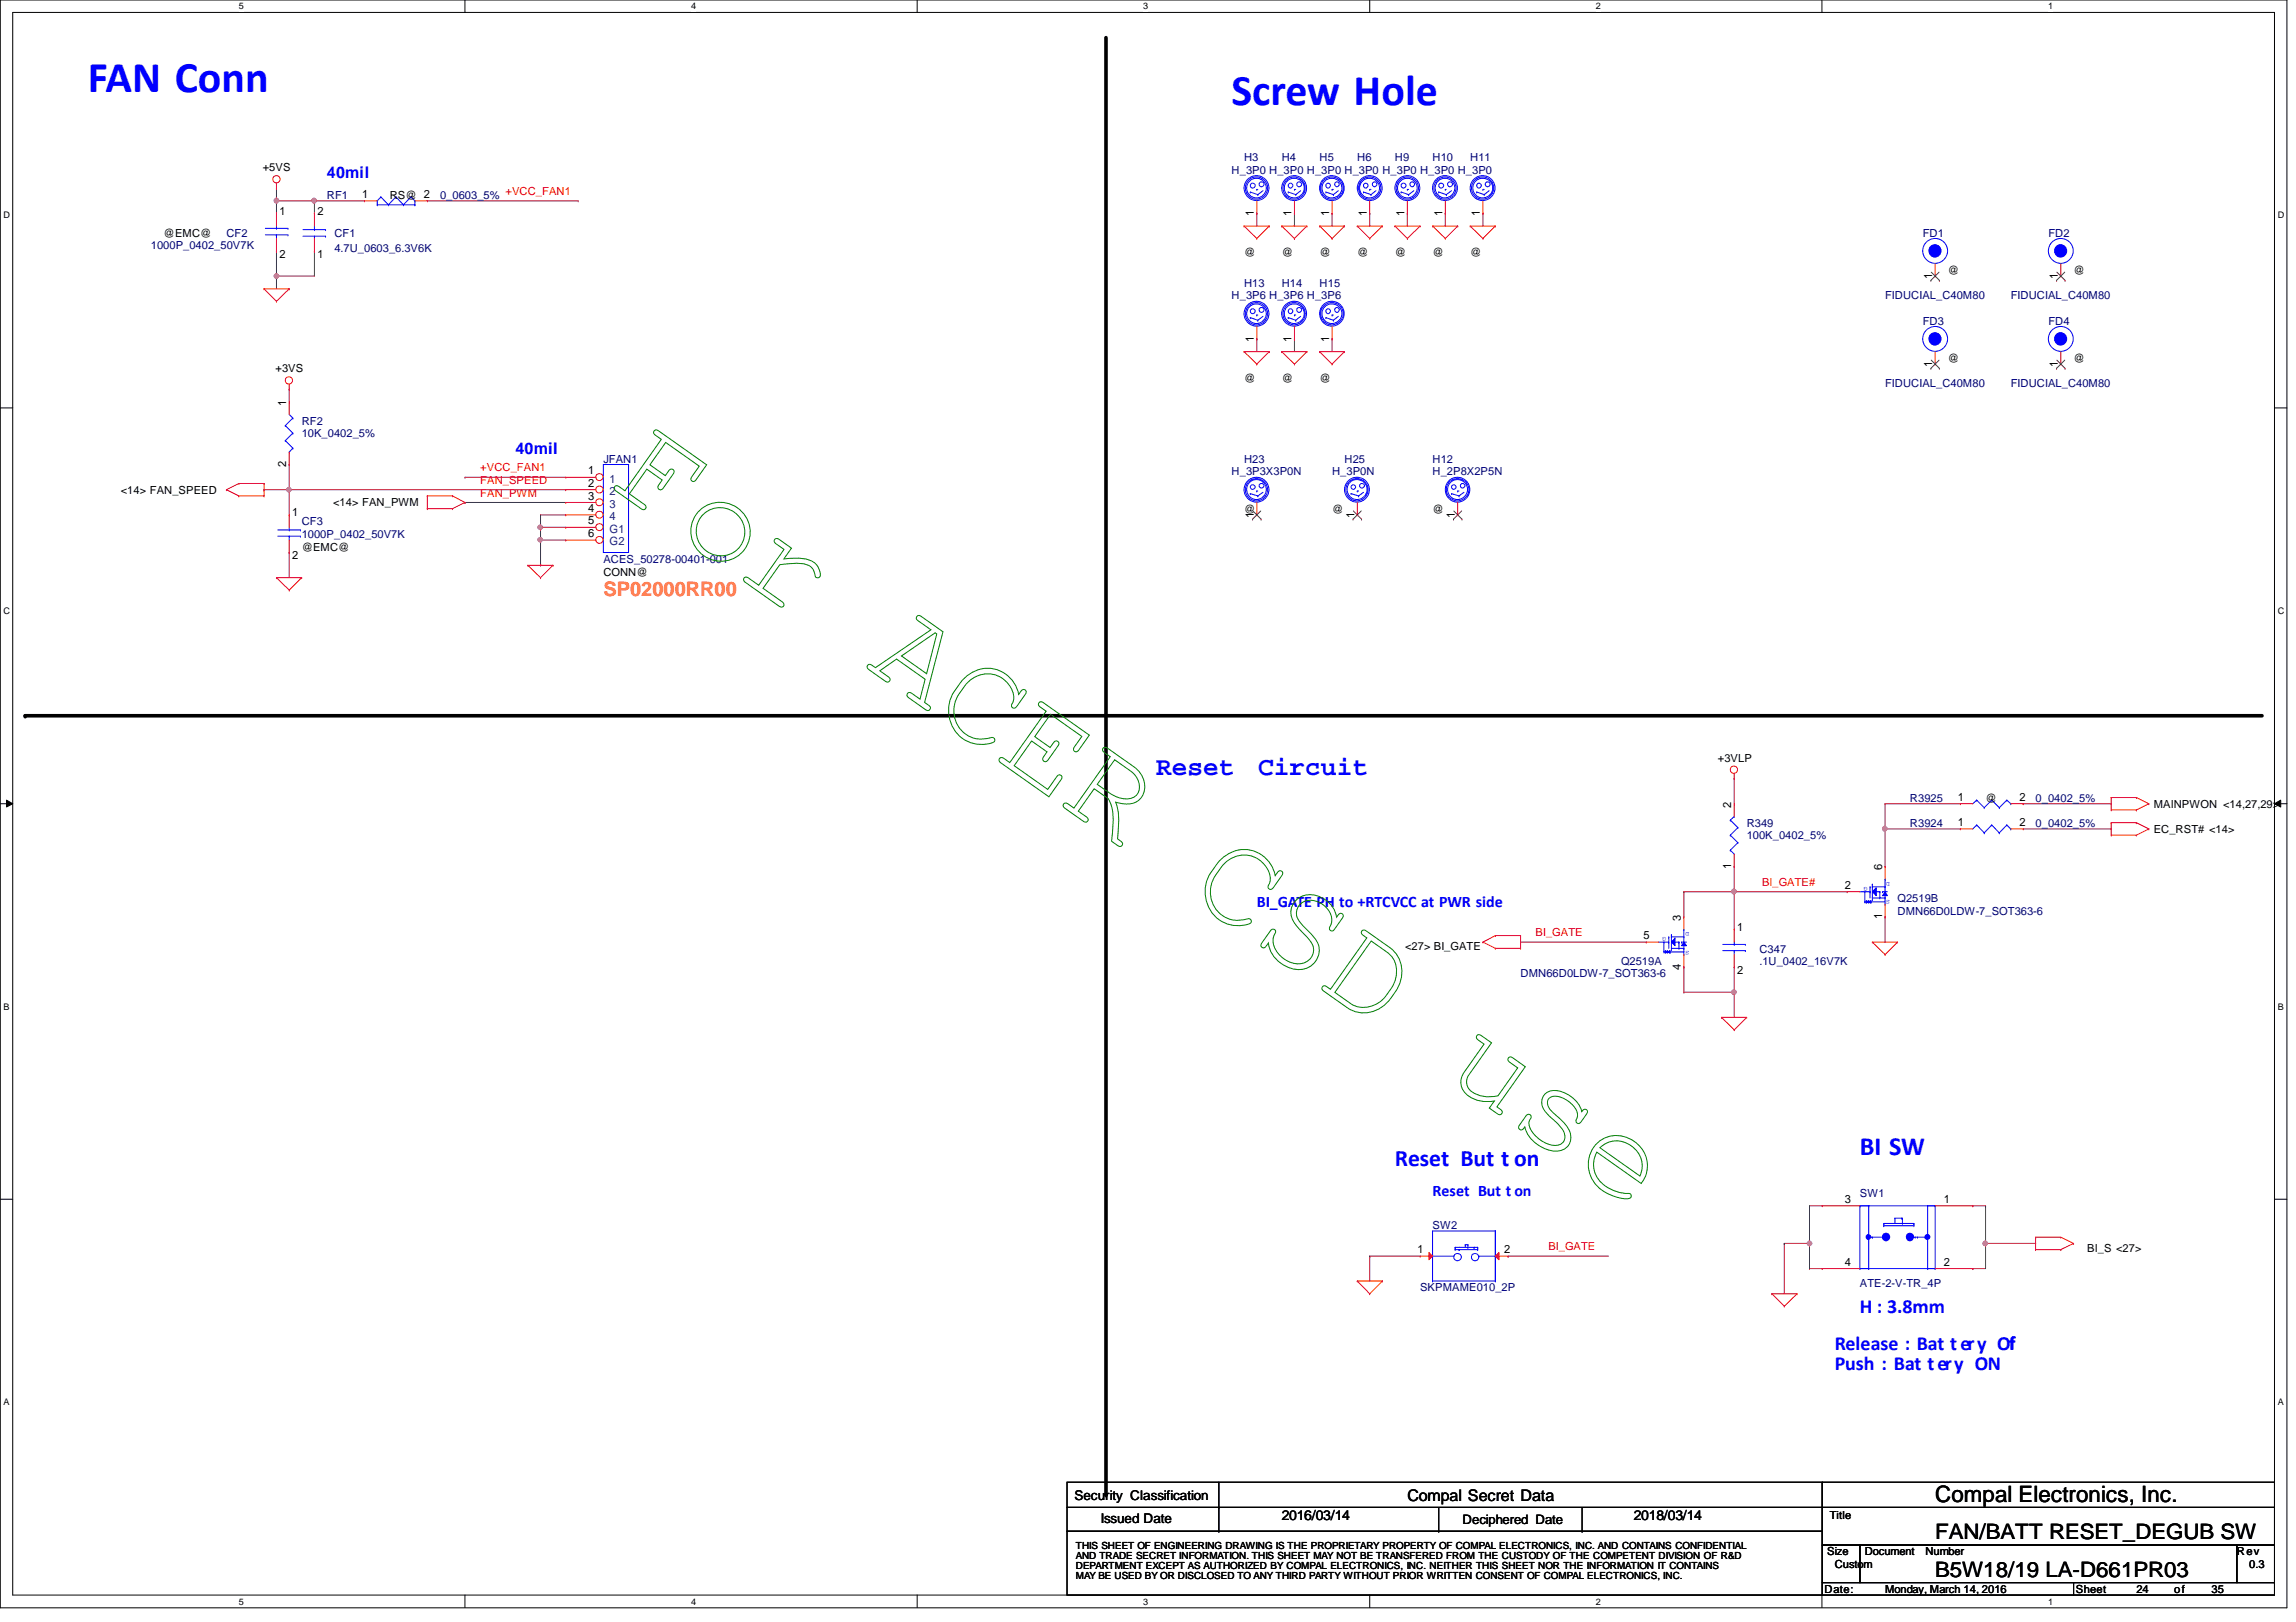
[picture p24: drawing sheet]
<svg xmlns="http://www.w3.org/2000/svg" width="297mm" height="210mm" viewBox="0 0 297 210" stroke-linecap="round" stroke-linejoin="round" font-family="sans-serif">
<defs><g id="words">
<g font-size="5.7" fill="#00f">
<text x="11.4" y="11.9">FAN Conn</text>
<text x="159.3" y="13.5">Screw Hole</text>
</g>
<g font-size="3.4" fill="#00f">
<text x="149.6" y="100.3">Reset</text>
<text x="162.8" y="100.3">Circuit</text>
<text x="240.6" y="149.5">BI SW</text>
</g>
<text font-size="3" fill="#00f" x="180.5" y="150.8">Reset But t on</text>
<text font-size="2.9" x="250.4" y="194.4">Compal Electronics, Inc.</text>
<g font-size="2.8">
<text x="250.4" y="199.2">FAN/BATT RESET_DEGUB SW</text>
<text x="250.4" y="204">B5W18/19 LA-D661PR03</text>
</g>
<text font-size="2.6" fill="#ff8000" x="78.1" y="77.2">SP02000RR00</text>
<g font-size="2.6" fill="#00f">
<text x="240.6" y="169.9">H : 3.8mm</text>
<text x="237.4" y="174.8">Release : Bat tery Of</text>
<text x="237.4" y="177.3">Push : Bat tery ON</text>
</g>
<g font-size="2.1" fill="#00f">
<text x="42.3" y="23">40mil</text>
<text x="66.7" y="58.8">40mil</text>
<text x="162.6" y="117.4">BI_GATE PH to +RTCVCC at PWR side</text>
<text x="185.3" y="154.8">Reset But t on</text>
</g>
<text font-size="2.1" x="182.1" y="194.2">Compal Secret Data</text>
<g font-size="1.8">
<text x="165.8" y="196.7">2016/03/14</text>
<text x="211.4" y="196.7">2018/03/14</text>
</g>
<g font-size="1.7">
<text x="139" y="194.1">Security Classification</text>
<text x="142.4" y="197.1">Issued Date</text>
<text x="189.2" y="197.2">Deciphered Date</text>
</g>
<g font-size="1.5">
<text x="36.1" y="27.8">1</text>
<text x="41.1" y="27.8">2</text>
<text x="46.9" y="25.6">1</text>
<text x="162.2" y="27.9" transform="rotate(-90 162.2 27.9)">1</text>
<text x="167.1" y="27.9" transform="rotate(-90 167.1 27.9)">1</text>
<text x="172" y="27.9" transform="rotate(-90 172 27.9)">1</text>
<text x="176.8" y="27.9" transform="rotate(-90 176.8 27.9)">1</text>
<text x="181.7" y="27.9" transform="rotate(-90 181.7 27.9)">1</text>
<text x="186.6" y="27.9" transform="rotate(-90 186.6 27.9)">1</text>
<text x="191.5" y="27.9" transform="rotate(-90 191.5 27.9)">1</text>
<text x="36.1" y="33.4">2</text>
<text x="41.1" y="33.4">1</text>
<text x="250" y="36.1" transform="rotate(-90 250 36.1)">1</text>
<text x="266.2" y="36.1" transform="rotate(-90 266.2 36.1)">1</text>
<text x="162.2" y="44.2" transform="rotate(-90 162.2 44.2)">1</text>
<text x="167.1" y="44.2" transform="rotate(-90 167.1 44.2)">1</text>
<text x="172" y="44.2" transform="rotate(-90 172 44.2)">1</text>
<text x="250" y="47.5" transform="rotate(-90 250 47.5)">1</text>
<text x="266.2" y="47.5" transform="rotate(-90 266.2 47.5)">1</text>
<text x="37" y="52.5" transform="rotate(-90 37 52.5)">1</text>
<text x="37" y="60.5" transform="rotate(-90 37 60.5)">2</text>
<text x="76.1" y="61.4">1</text>
<text x="76.1" y="63">2</text>
<text x="76.1" y="64.6">3</text>
<text x="37.8" y="66.8">1</text>
<text x="76.1" y="66.3">4</text>
<text x="76.1" y="67.9">5</text>
<text x="76.1" y="69.5">6</text>
<text x="162.2" y="67" transform="rotate(-90 162.2 67)">1</text>
<text x="175.2" y="67" transform="rotate(-90 175.2 67)">1</text>
<text x="188.2" y="67" transform="rotate(-90 188.2 67)">1</text>
<text x="37.8" y="72.4">2</text>
<text x="224" y="104.5" transform="rotate(-90 224 104.5)">2</text>
<text x="253.3" y="106.9">1</text>
<text x="253.3" y="103.6">1</text>
<text x="261.3" y="106.9">2</text>
<text x="261.3" y="103.6">2</text>
<text x="224" y="112.5" transform="rotate(-90 224 112.5)">1</text>
<text x="243.5" y="112.6" transform="rotate(-90 243.5 112.6)">6</text>
<text x="217.5" y="119.1" transform="rotate(-90 217.5 119.1)">3</text>
<text x="238.7" y="115">2</text>
<text x="243.5" y="119" transform="rotate(-90 243.5 119)">1</text>
<text x="212.6" y="121.5">5</text>
<text x="217.5" y="125.5" transform="rotate(-90 217.5 125.5)">4</text>
<text x="224.7" y="120.4">1</text>
<text x="224.7" y="126">2</text>
<text x="238.7" y="155.7">3</text>
<text x="251.5" y="155.7">1</text>
<text x="183.4" y="162.2">1</text>
<text x="194.6" y="162.2">2</text>
<text x="238.7" y="163.8">4</text>
<text x="251.5" y="163.8">2</text>
</g>
<g font-size="1.5" fill="#004080">
<text x="78.9" y="62.4">1</text>
<text x="78.9" y="64.1">2</text>
<text x="78.9" y="65.7">3</text>
<text x="78.9" y="67.3">4</text>
<text x="78.9" y="68.9">G1</text>
<text x="78.9" y="70.6">G2</text>
</g>
<g font-size="1.4">
<text x="34" y="22.1">+5VS</text>
<text x="50.4" y="25.7">RS@ 2</text>
<text x="21.2" y="30.6">@EMC@</text>
<text x="160.9" y="33.2">@</text>
<text x="165.8" y="33.2">@</text>
<text x="170.7" y="33.2">@</text>
<text x="175.6" y="33.2">@</text>
<text x="180.5" y="33.2">@</text>
<text x="185.3" y="33.2">@</text>
<text x="190.2" y="33.2">@</text>
<text x="252" y="35.5">@</text>
<text x="268.3" y="35.5">@</text>
<text x="252" y="46.9">@</text>
<text x="268.3" y="46.9">@</text>
<text x="35.6" y="48.2">+3VS</text>
<text x="160.9" y="49.4">@</text>
<text x="165.8" y="49.4">@</text>
<text x="170.7" y="49.4">@</text>
<text x="15.6" y="63.9">&lt;14&gt; FAN_SPEED</text>
<text x="43.1" y="65.5">&lt;14&gt; FAN_PWM</text>
<text x="39" y="71.2">@EMC@</text>
<text x="160.9" y="66.4">@</text>
<text x="172.3" y="66.4">@</text>
<text x="185.3" y="66.4">@</text>
<text x="78.1" y="74.5">CONN@</text>
<text x="222.2" y="98.6">+3VLP</text>
<text x="256.9" y="103.8">@</text>
<text x="278.6" y="107.8">EC_RST# &lt;14&gt;</text>
<text x="278.6" y="104.6">MAINPWON &lt;14,27,29&gt;</text>
<text x="181.8" y="122.9">&lt;27&gt; BI_GATE</text>
<text x="270" y="162">BI_S &lt;27&gt;</text>
<text x="236.7" y="196.6">Title</text>
<text x="236.4" y="201.3">Size</text>
<text x="237.4" y="202.9">Custom</text>
<text x="241.3" y="201.3">Document</text>
<text x="249.1" y="201.3">Number</text>
<text x="289.4" y="201.3">Rev</text>
<text x="291" y="202.9">0.3</text>
<text x="236" y="206.2">Date:</text>
<text x="243.9" y="206.2">Monday, March 14, 2016</text>
<text x="268.6" y="206.2">Sheet</text>
<text x="276.4" y="206.2">24</text>
<text x="281.3" y="206.2">of</text>
<text x="286.1" y="206.2">35</text>
</g>
<g font-size="1.4" fill="#000080">
<text x="159.3" y="22.5">H_3P0 H_3P0 H_3P0 H_3P0 H_3P0 H_3P0 H_3P0</text>
<text x="160.9" y="20.8">H3</text>
<text x="165.8" y="20.8">H4</text>
<text x="170.7" y="20.8">H5</text>
<text x="175.6" y="20.8">H6</text>
<text x="180.5" y="20.8">H9</text>
<text x="185.3" y="20.8">H10</text>
<text x="190.2" y="20.8">H11</text>
<text x="42.3" y="25.7">RF1</text>
<text x="56.9" y="25.7">0_0603_5%</text>
<text x="19.5" y="32.2">1000P_0402_50V7K</text>
<text x="29.3" y="30.6">CF2</text>
<text x="43.3" y="30.6">CF1</text>
<text x="43.3" y="32.6">4.7U_0603_6.3V6K</text>
<text x="248.7" y="30.6">FD1</text>
<text x="265" y="30.6">FD2</text>
<text x="159.3" y="38.7">H_3P6 H_3P6 H_3P6</text>
<text x="160.9" y="37.1">H13</text>
<text x="165.8" y="37.1">H14</text>
<text x="170.7" y="37.1">H15</text>
<text x="243.9" y="38.7">FIDUCIAL_C40M80</text>
<text x="248.7" y="42">FD3</text>
<text x="260.1" y="38.7">FIDUCIAL_C40M80</text>
<text x="265" y="42">FD4</text>
<text x="243.9" y="50.1">FIDUCIAL_C40M80</text>
<text x="260.1" y="50.1">FIDUCIAL_C40M80</text>
<text x="39" y="55">RF2</text>
<text x="39" y="56.6">10K_0402_5%</text>
<text x="78.1" y="59.9">JFAN1</text>
<text x="160.9" y="59.9">H23</text>
<text x="173.9" y="59.9">H25</text>
<text x="185.3" y="59.9">H12</text>
<text x="159.3" y="61.5">H_3P3X3P0N</text>
<text x="172.3" y="61.5">H_3P0N</text>
<text x="185.3" y="61.5">H_2P8X2P5N</text>
<text x="39" y="68">CF3</text>
<text x="39" y="69.6">1000P_0402_50V7K</text>
<text x="78.1" y="72.9">ACES_50278-00401-001</text>
<text x="226" y="107">R349</text>
<text x="247.1" y="107">R3924</text>
<text x="247.1" y="103.8">R3925</text>
<text x="263.4" y="107">0_0402_5%</text>
<text x="263.4" y="103.8">0_0402_5%</text>
<text x="226" y="108.6">100K_0402_5%</text>
<text x="245.5" y="116.8">Q2519B</text>
<text x="245.5" y="118.4">DMN66D0LDW-7_SOT363-6</text>
<text x="209.7" y="124.9">Q2519A</text>
<text x="227.6" y="123.3">C347</text>
<text x="227.6" y="124.9">.1U_0402_16V7K</text>
<text x="196.7" y="126.5">DMN66D0LDW-7_SOT363-6</text>
<text x="240.6" y="154.9">SW1</text>
<text x="185.3" y="159">SW2</text>
<text x="183.7" y="167.1">SKPMAME010_2P</text>
<text x="240.6" y="166.5">ATE-2-V-TR_4P</text>
</g>
<g font-size="1.4" fill="#f00">
<text x="65.4" y="25.2">+VCC_FAN1</text>
<text x="62.1" y="64.3">FAN_PWM</text>
<text x="62.1" y="61">+VCC_FAN1</text>
<text x="62.1" y="62.6">FAN_SPEED</text>
<text x="228" y="114.6">BI_GATE#</text>
<text x="198.7" y="121.2">BI_GATE</text>
<text x="200.3" y="161.8">BI_GATE</text>
</g>
<g font-size="1.3">
<text x="139.2" y="201.8">AND TRADE SECRET INFORMATION. THIS SHEET MAY NOT BE TRANSFERED FROM THE CUSTODY OF THE COMPETENT DIVISION OF R&amp;D</text>
<text x="139.2" y="203.1">DEPARTMENT EXCEPT AS AUTHORIZED BY COMPAL ELECTRONICS, INC. NEITHER THIS SHEET NOR THE INFORMATION IT CONTAINS</text>
<text x="139.2" y="200.4">THIS SHEET OF ENGINEERING DRAWING IS THE PROPRIETARY PROPERTY OF COMPAL ELECTRONICS, INC. AND CONTAINS CONFIDENTIAL</text>
<text x="139.2" y="204.4">MAY BE USED BY OR DISCLOSED TO ANY THIRD PARTY WITHOUT PRIOR WRITTEN CONSENT OF COMPAL ELECTRONICS, INC.</text>
</g>
<g font-size="1.2">
<text x="30.9" y="1.2">5</text>
<text x="89.4" y="1.2">4</text>
<text x="147.9" y="1.2">3</text>
<text x="206.5" y="1.2">2</text>
<text x="265" y="1.2">1</text>
<text x=".5" y="28.2">D</text>
<text x="294.7" y="28.2">D</text>
<text x=".5" y="79.4">C</text>
<text x="294.7" y="79.4">C</text>
<text x=".5" y="130.6">B</text>
<text x="294.7" y="130.6">B</text>
<text x=".5" y="181.8">A</text>
<text x="294.7" y="181.8">A</text>
<text x="30.9" y="207.6">5</text>
<text x="89.4" y="207.6">4</text>
<text x="147.9" y="207.6">3</text>
<text x="206.5" y="207.6">2</text>
<text x="265" y="207.6">1</text>
</g>
<g font-size=".8" fill="#00f">
<text x="241.6" y="114.7" transform="rotate(180 241.6 114.7)">G</text>
<text x="244.5" y="114.1" transform="rotate(180 244.5 114.1)">D</text>
<text x="244.5" y="116.5" transform="rotate(180 244.5 116.5)">S</text>
<text x="215.6" y="121.2" transform="rotate(180 215.6 121.2)">G</text>
<text x="218.5" y="123" transform="rotate(180 218.5 123)">S</text>
<text x="218.5" y="120.6" transform="rotate(180 218.5 120.6)">D</text>
</g>
</g></defs>
<path d="M0 0h295.9v208.1h-295.9zM1.6 1.6h292.7v204.8h-292.7z" fill="none" stroke="#000" stroke-width=".13"/>
<g fill="#fff">
<path d="M30.9 .2h.6v1.3h-.6z"/>
<path d="M30.9 206.6h.6v1.3h-.6z"/>
</g>
<path d="M60.2 0v1.6M60.2 206.4v1.6" fill="none" stroke="#000" stroke-width=".13"/>
<g fill="#fff">
<path d="M89.4 .2h.6v1.3h-.6z"/>
<path d="M89.4 206.6h.6v1.3h-.6z"/>
</g>
<path d="M118.7 0v1.6M118.7 206.4v1.6" fill="none" stroke="#000" stroke-width=".13"/>
<g fill="#fff">
<path d="M147.9 .2h.6v1.3h-.6z"/>
<path d="M147.9 206.6h.6v1.3h-.6z"/>
</g>
<path d="M177.2 0v1.6M177.2 206.4v1.6" fill="none" stroke="#000" stroke-width=".13"/>
<g fill="#fff">
<path d="M206.5 .2h.5v1.3h-.5z"/>
<path d="M206.5 206.6h.5v1.3h-.5z"/>
</g>
<path d="M235.7 0v1.6M235.7 206.4v1.6" fill="none" stroke="#000" stroke-width=".13"/>
<g fill="#fff">
<path d="M265 .2h.6v1.3h-.6z"/>
<path d="M265 206.6h.6v1.3h-.6z"/>
<path d="M.5 27.2h.8v1.3h-.8z"/>
<path d="M294.7 27.2h.8v1.3h-.8z"/>
<path d="M.5 78.4h.8v1.3h-.8z"/>
<path d="M294.7 78.4h.8v1.3h-.8z"/>
</g>
<path d="M0 52.8h1.6M294.3 52.8h1.6" fill="none" stroke="#000" stroke-width=".13"/>
<g fill="#fff">
<path d="M.5 129.6h.7v1.3h-.7z"/>
<path d="M294.7 129.6h.7v1.3h-.7z"/>
</g>
<path d="M0 104h1.6M.8 103.5l.8 .5-.8 .4zM294.3 104l.8-.5v.9zM294.3 104h1.6" fill="none" stroke="#000" stroke-width=".13"/>
<path d="M.8 103.5l.8 .5-.8 .4zM294.3 104l.8-.5v.9z" fill="#000"/>
<g fill="#fff">
<path d="M.5 180.8h.7v1.3h-.7z"/>
<path d="M294.7 180.8h.7v1.3h-.7z"/>
</g>
<path d="M0 155.2h1.6M294.3 155.2h1.6" fill="none" stroke="#000" stroke-width=".13"/>
<path d="M143.1 4.9v188.5M3.3 92.6h289.3" fill="none" stroke="#000" stroke-width=".47"/>
<g fill="#000">
<circle cx="3.3" cy="92.6" r=".23"/>
<circle cx="143.1" cy="193.4" r=".23"/>
</g>
<path d="M217.8 115.4h.1M217.8 115.4h21.2M224.4 115.4h.1M224.4 112.1h.1M224.4 112.1v8.2M177.2 162.6h.1M177.2 162.6h6.5M177.2 162.6v3.2M195.1 162.6h.1M195.1 162.6h13" fill="none" stroke="#800040" stroke-width=".13"/>
<circle cx="224.3" cy="115.4" r=".31" fill="#f0f"/>
<circle cx="224.3" cy="115.4" r=".31" fill="none" stroke="#f0f" stroke-width=".13"/>
<path d="M217.8 115.4h.1M217.8 115.4v3.3M217.8 128.4h.1M224.4 125.1h.1M224.4 125.1v3.3h-6.6" fill="none" stroke="#800040" stroke-width=".13"/>
<circle cx="224.3" cy="128.4" r=".3" fill="#f0f"/>
<circle cx="224.3" cy="128.4" r=".3" fill="none" stroke="#f0f" stroke-width=".13"/>
<g fill="none" stroke="#800040" stroke-width=".13">
<path d="M224.4 100.8h.1M224.4 100.8v3.2M243.9 107.3h.1M243.9 118.7h.1M243.9 104h.1M243.9 104v8.1M243.9 118.7v3.2M243.9 107.3h9.7M243.9 104h9.7M261.7 107.3h11.4M273.1 107.3h.1M196.7 121.9h.1"/>
<path d="M196.7 121.9h16.3M217.8 125.1h.1M217.8 125.1v3.3M224.4 128.4h.1M224.4 128.4v3.3"/>
</g>
<circle cx="243.8" cy="107.2" r=".31" fill="#f0f"/>
<circle cx="243.8" cy="107.2" r=".31" fill="none" stroke="#f0f" stroke-width=".13"/>
<path d="M35.8 35.7h.1M35.8 35.7v1.7M35.8 35.7h4.9M261.7 104h11.4M273.1 104h.1" fill="none" stroke="#800040" stroke-width=".13"/>
<circle cx="35.8" cy="35.7" r=".3" fill="#f0f"/>
<circle cx="35.8" cy="35.7" r=".3" fill="none" stroke="#f0f" stroke-width=".13"/>
<path d="M35.8 32.5h.1M35.8 32.5v3.2M40.7 32.5h.1M40.7 26h.1M40.7 26v1.6M40.7 32.5v3.2" fill="none" stroke="#800040" stroke-width=".13"/>
<circle cx="40.6" cy="26" r=".31" fill="#f0f"/>
<circle cx="40.6" cy="26" r=".31" fill="none" stroke="#f0f" stroke-width=".13"/>
<path d="M35.8 26h.1M35.8 26h4.9M35.8 26v1.6" fill="none" stroke="#800040" stroke-width=".13"/>
<circle cx="35.8" cy="26" r=".31" fill="#f0f"/>
<circle cx="35.8" cy="26" r=".31" fill="none" stroke="#f0f" stroke-width=".13"/>
<path d="M35.8 24.4h.1M35.8 24.4v1.6M40.7 26h.1M40.7 26h6.5M55.3 26h19.5M74.8 26h.1M69.9 66.6h.1M69.9 68.2h.1M69.9 66.6h3.3M69.9 66.6v1.6" fill="none" stroke="#800040" stroke-width=".13"/>
<circle cx="69.9" cy="68.2" r=".3" fill="#f0f"/>
<circle cx="69.9" cy="68.2" r=".3" fill="none" stroke="#f0f" stroke-width=".13"/>
<path d="M60.2 65h.1M60.2 65h13M69.9 68.2h.1M69.9 69.9h.1M69.9 73.2h.1M69.9 68.2h3.3M69.9 68.2v5M69.9 69.9h3.3" fill="none" stroke="#800040" stroke-width=".13"/>
<circle cx="69.9" cy="69.8" r=".3" fill="#f0f"/>
<circle cx="69.9" cy="69.8" r=".3" fill="none" stroke="#f0f" stroke-width=".13"/>
<path d="M37.4 50.4h.1M37.4 50.4v1.6M34.2 63.4h.1M34.2 63.4h39M37.4 60.1h.1M37.4 63.4h.1M37.4 71.5h.1M37.4 60.1v6.5M37.4 71.5v3.3M60.2 61.8h.1M60.2 61.8h13" fill="none" stroke="#800040" stroke-width=".13"/>
<circle cx="37.4" cy="63.4" r=".3" fill="#f0f"/>
<circle cx="37.4" cy="63.4" r=".3" fill="none" stroke="#f0f" stroke-width=".13"/>
<g fill="none" stroke="#800040" stroke-width=".13">
<path d="M162.6 27.6h.1M162.6 27.6v1.7M167.5 27.6h.1M167.5 27.6v1.7M172.3 27.6h.1M172.3 27.6v1.7M177.2 27.6h.1M177.2 27.6v1.7M182.1 27.6h.1M182.1 27.6v1.7M187 27.6h.1M187 27.6v1.7"/>
<path d="M191.9 27.6h.1M191.9 27.6v1.7M162.6 43.9h.1M162.6 43.9v1.6M167.5 43.9h.1M167.5 43.9v1.6M172.3 43.9h.1M172.3 43.9v1.6M234.1 156h.1M234.1 156v8.2M234.1 156h1.7M255.2 156h.1"/>
<path d="M255.2 156h1.7M230.8 160.9h.1M230.8 160.9h3.3M230.8 160.9v6.5M234.1 164.2h.1M234.1 160.9h.1M234.1 164.2h1.7M255.2 164.2h.1M256.9 160.9h.1M256.9 160.9v3.3h-1.7M256.9 160.9h6.5"/>
</g>
<circle cx="234.1" cy="160.9" r=".3" fill="#f0f"/>
<circle cx="234.1" cy="160.9" r=".3" fill="none" stroke="#f0f" stroke-width=".13"/>
<path d="M256.9 156h.1M256.9 156v4.9" fill="none" stroke="#800040" stroke-width=".13"/>
<circle cx="256.8" cy="160.9" r=".3" fill="#f0f"/>
<circle cx="256.8" cy="160.9" r=".3" fill="none" stroke="#f0f" stroke-width=".13"/>
<g fill="none" stroke="#f00" stroke-width=".13">
<path d="M34.2 37.4h.1M34.2 37.4h3.2M34.2 37.4l1.6 1.6M35.8 24.4h.1M35.8 39h.1M35.8 23.7v.7M37.4 37.4h.1M37.4 37.4l-1.6 1.6M160.9 29.3h.1M160.9 29.3h3.3M160.9 29.3l1.7 1.6M162.6 30.9h.1"/>
<path d="M164.2 29.3h.1M164.2 29.3l-1.6 1.6M165.8 29.3h.1M165.8 29.3h3.3M165.8 29.3l1.7 1.6M167.5 30.9h.1M167.5 27.6h.1M167.5 26v1.6M169.1 29.3h.1M169.1 29.3l-1.6 1.6M170.7 29.3h.1M170.7 29.3h3.2"/>
<path d="M170.7 29.3l1.6 1.6M172.3 30.9h.1M173.9 29.3h.1M173.9 29.3l-1.6 1.6M175.6 29.3h.1M175.6 29.3h3.3M175.6 29.3l1.6 1.6M177.2 30.9h.1M178.9 29.3h.1M178.9 29.3l-1.7 1.6M180.5 29.3h.1M180.5 29.3h3.2"/>
<path d="M180.5 29.3l1.6 1.6M182.1 30.9h.1M183.7 29.3h.1M183.7 29.3l-1.6 1.6M185.3 29.3h.1M185.3 29.3h3.3M185.3 29.3l1.7 1.6M187 30.9h.1M187 27.6h.1M187 26v1.6M188.6 29.3h.1M188.6 29.3l-1.6 1.6"/>
<path d="M190.2 29.3h.1M190.2 29.3h3.3M190.2 29.3l1.7 1.6M191.9 30.9h.1M193.5 29.3h.1M193.5 29.3l-1.6 1.6M37.4 50.4h.1M37.4 49.7v.7M160.9 45.5h.1M160.9 45.5h3.3M160.9 45.5l1.7 1.6M162.6 47.1h.1"/>
<path d="M164.2 45.5h.1M164.2 45.5l-1.6 1.6M165.8 45.5h.1M165.8 45.5h3.3M165.8 45.5l1.7 1.6M167.5 47.1h.1M169.1 45.5h.1M169.1 45.5l-1.6 1.6M170.7 45.5h.1M170.7 45.5h3.2M170.7 45.5l1.6 1.6M172.3 47.1h.1"/>
<path d="M173.9 45.5h.1M173.9 45.5l-1.6 1.6M29.3 63.4h.1M29.3 63.4l1.6 .8M30.9 62.6h.1M30.9 64.2h.1M30.9 64.2h3.3M30.9 62.6h3.3M30.9 62.6l-1.6 .8M34.2 64.2h.1M34.2 62.6h.1M34.2 62.6v1.6"/>
<path d="M35.8 74.8h.1M35.8 74.8h3.2M35.8 74.8l1.6 1.6M37.4 76.4h.1M37.4 66.6h.1M37.4 71.5h.1M37.4 66.6v1.6M37.4 69.9v1.6M39 74.8h.1M39 74.8l-1.6 1.6M55.3 64.2h.1M55.3 65.8h.1"/>
<path d="M55.3 64.2h3.2M55.3 64.2v1.6M55.3 65.8h3.2M58.5 64.2h.1M58.5 65.8h.1M58.5 64.2l1.7 .8M60.2 65h.1M60.2 65l-1.7 .8M68.3 73.2h.1M68.3 73.2h3.2M68.3 73.2l1.6 1.6M69.9 74.8h.1"/>
<path d="M71.5 73.2h.1M71.5 73.2l-1.6 1.6M224.4 100.8h.1M224.4 100.1v.7M273.1 108.1h.1M273.1 106.5h.1M273.1 104.8h.1M273.1 103.2h.1M273.1 106.5h3.3M273.1 108.1h3.3M273.1 103.2v1.6M273.1 106.5v1.6"/>
<path d="M273.1 103.2h3.3M273.1 104.8h3.3M276.4 106.5h.1M276.4 108.1h.1M276.4 103.2h.1M276.4 104.8h.1M276.4 106.5l1.6 .8M276.4 103.2l1.6 .8M278 107.3h.1M278 104h.1M278 107.3l-1.6 .8M278 104l-1.6 .8"/>
<path d="M191.9 121.9h.1M191.9 121.9l1.6 .8M193.5 122.7h.1M193.5 121.1h.1M193.5 122.7h3.2M193.5 121.1h3.2M193.5 121.1l-1.6 .8M196.7 122.7h.1M196.7 121.1h.1M196.7 121.1v1.6M222.7 131.7h.1M222.7 131.7h3.3"/>
<path d="M222.7 131.7l1.7 1.6M224.4 133.3h.1M224.4 120.3h.1M224.4 125.1h.1M224.4 120.3v1.6M224.4 123.5v1.6M226 131.7h.1M226 131.7l-1.6 1.6M242.2 121.9h.1M242.2 121.9h3.3M242.2 121.9l1.7 1.6M243.9 123.5h.1"/>
<path d="M245.5 121.9h.1M245.5 121.9l-1.6 1.6M175.6 165.8h.1M175.6 165.8h3.3M175.6 165.8l1.6 1.6M177.2 167.4h.1M178.9 165.8h.1M178.9 165.8l-1.7 1.6M229.2 167.4h.1M229.2 167.4h3.3M229.2 167.4l1.6 1.6M230.8 169h.1"/>
<path d="M232.5 167.4h.1M232.5 167.4l-1.7 1.6M263.4 161.7h.1M263.4 160.1h.1M263.4 161.7h3.2M263.4 160.1v1.6M263.4 160.1h3.2M266.6 161.7h.1M266.6 160.1h.1M266.6 160.1l1.7 .8M268.3 160.9h.1M268.3 160.9l-1.7 .8"/>
<circle cx="35.8" cy="23.2" r=".47"/>
<circle cx="37.4" cy="49.2" r=".47"/>
<circle cx="224.3" cy="99.6" r=".47"/>
</g>
<g fill="none" stroke="#000" stroke-width=".13">
<path d="M138 191.8h97.8v3.3h-97.8zM138 195.1h97.8v3.1h-97.8zM138 198.2h97.8v8.2h-97.8zM157.7 195.1h.1M157.7 198.2h.1M157.7 191.8v6.4M186.1 198.2h.1M186.1 195.1v3.1M204.7 198.2h.1M204.7 195.1v3.1M235.8 191.8h58.5v3.3h-58.5zM235.8 195.1h58.5v4.8h-58.5z"/>
<path d="M235.8 199.9h4.8v4.9h-4.8zM240.6 199.9h48.8v4.9h-48.8zM289.4 199.9h4.9v4.9h-4.9zM235.8 204.8h32.5v1.6h-32.5zM268.3 204.8h26v1.6h-26z"/>
</g>
<g fill="none" stroke="#00f" stroke-width=".13">
<path d="M166.7 24.8h.1M166.7 24.8l.9 .4M167.5 24.5h.1M167.6 25.2h.1M168.3 24.7l-.7 .5M186.1 24.8h.1M186.1 24.8l1 .4M187 24.5h.1M187.1 25.2h.1M187.8 24.7l-.7 .5M35.9 69.4h3M35.9 68.6h3"/>
<path d="M37.4 68.6h.1M37.4 69.4h.1M37.4 68.2v.4M37.4 69.4v.5M38.9 69.4h.1M38.9 68.6h.1M222.9 123h2.9M222.9 122.2h2.9M224.4 122.2h.1M224.4 123h.1M224.4 121.9v.3M224.4 123v.5"/>
<path d="M225.8 123h.1M225.8 122.2h.1"/>
<circle cx="166.9" cy="24" r=".31"/>
<circle cx="167.4" cy="24.3" r="1.44"/>
<circle cx="167.4" cy="24.3" r="1.61"/>
<circle cx="167.5" cy="24.3" r="1.28"/>
<circle cx="168.1" cy="23.8" r=".32"/>
<circle cx="186.4" cy="24" r=".32"/>
<circle cx="186.9" cy="24.3" r="1.27"/>
<circle cx="186.9" cy="24.3" r="1.44"/>
<circle cx="186.9" cy="24.3" r="1.61"/>
<circle cx="187.6" cy="23.8" r=".32"/>
</g>
<circle cx="250.3" cy="32.5" r=".79" fill="#00f"/>
<g fill="none" stroke="#00f" stroke-width=".13">
<path d="M39.2 29.7h2.9M39.2 30.6h2.9M40.7 30.6h.1M40.7 29.7h.1M40.7 29.3v.4M40.7 30.6v.3M42.1 29.7h.1M42.1 30.6h.1M166.7 41.1h.1M166.7 41.1l.9 .3M167.5 40.8h.1M167.6 41.4h.1"/>
<path d="M168.3 40.9l-.7 .5M187.8 63.9h.1M187.8 63.9l1 .3M188.6 63.5h.1M188.6 63.5h.2M188.8 64.2h.1M189.4 63.7l-.6 .5"/>
<circle cx="250.3" cy="32.5" r=".79"/>
<circle cx="250.4" cy="32.5" r="1.61"/>
<circle cx="166.9" cy="40.3" r=".31"/>
<circle cx="167.4" cy="40.6" r="1.44"/>
<circle cx="167.4" cy="40.6" r="1.61"/>
<circle cx="167.5" cy="40.6" r="1.28"/>
<circle cx="168.1" cy="40.1" r=".32"/>
<circle cx="188.1" cy="63" r=".3"/>
<circle cx="188.6" cy="63.4" r="1.6"/>
<circle cx="188.6" cy="63.3" r="1.3"/>
<circle cx="188.6" cy="63.4" r="1.45"/>
<circle cx="189.2" cy="62.9" r=".3"/>
</g>
<path d="M40.7 32.5h.1M40.7 27.6h.1M40.7 27.6v1.7M40.7 30.9v1.6M250.4 35.7h.1M250.4 34.1v1.6M167.5 43.9h.1M167.5 42.2v1.7M188.6 66.6h.1M188.6 65v1.6" fill="none" stroke="#f00" stroke-width=".13"/>
<path d="M249.8 36.3h.1M249.8 35.2l1.1 1.1M250.9 35.2l-1.1 1.1M250.9 36.3h.1M188 67.2h.1M188.1 66.1l1 1.1M189.1 66.1l-1.1 1.1M189.1 67.2h.1" fill="none" stroke="#804000" stroke-width=".13"/>
<circle cx="241.7" cy="160.1" r=".31" fill="#00f"/>
<circle cx="241.7" cy="160.1" r=".31" fill="none" stroke="#00f" stroke-width=".13"/>
<circle cx="244" cy="160.1" r=".48" fill="#00f"/>
<circle cx="244" cy="160.1" r=".48" fill="none" stroke="#00f" stroke-width=".13"/>
<circle cx="247.1" cy="160.1" r=".48" fill="#00f"/>
<circle cx="247.1" cy="160.1" r=".48" fill="none" stroke="#00f" stroke-width=".13"/>
<circle cx="249.4" cy="160.1" r=".32" fill="#00f"/>
<g fill="none" stroke="#00f" stroke-width=".13">
<path d="M240.6 156h9.8v8.2h-9.8zM240.6 156h.1M240.6 156h1.2M241.8 156h.1M241.8 156v3.8M243.7 158.6h.1M243.7 158.3h.1M243.7 158.3h3.9M243.7 158.6h3.9M243.7 158.3v.3M245.1 157.6h.1M245.1 157.6v.7"/>
<path d="M245.1 157.6h1M246 157.6h.1M246.1 157.6h.1M246.1 158.3h.1M246.1 157.6v.7M247.6 158.3h.1M247.6 158.6h.1M247.6 158.3v.3M249.4 156h.1M249.4 156v3.8M249.4 156h1M250.4 156h.1"/>
<path d="M240.6 164.2h.1M240.6 164.2h1.2M241.8 164.2h.1M241.8 160.4v3.8M242.1 160.1h1.6M242.2 160.1h.1M247.6 160.1h1.4M247.8 160.1h.1M248.1 160.1h.1M249 160.1h.1M249.4 164.2h.1M249.4 160.4v3.8"/>
<path d="M249.4 164.2h1M250.4 164.2h.1"/>
<circle cx="249.4" cy="160.1" r=".32"/>
</g>
<path d="M235.8 156h.1M235.8 156h4.8M250.4 156h4.8M255.2 156h.1M235.8 164.2h.1M235.8 164.2h4.8M250.4 164.2h4.8M255.2 164.2h.1" fill="none" stroke="#f00" stroke-width=".13"/>
<circle cx="266.6" cy="32.5" r=".79" fill="#00f"/>
<g fill="none" stroke="#00f" stroke-width=".13">
<path d="M34.3 30.4h2.9M34.3 29.5h2.9M35.8 29.5h.1M35.8 30.4h.1M35.8 29.3v.2M35.8 30.4v.5M37.2 30.4h.1M37.2 29.5h.1M171.5 24.8h.1M171.5 24.8l1 .4M172.3 24.5h.1M172.3 24.5h.2"/>
<path d="M172.5 25.2h.1M173.1 24.7l-.6 .5M181.3 24.8h.1M181.3 24.8l.9 .4M182.1 24.5h.1M182.2 25.2h.1M182.9 24.7l-.7 .5M191 24.8h.1M191 24.8l1 .4M191.9 24.5h.1M192 25.2h.1M192.7 24.7l-.7 .5"/>
<path d="M78.1 60.1h3.2v11.4h-3.2zM223.9 110h.1M223.9 108.1h.1M223.9 106.1h.1M223.9 110l.5 .5M223.9 108.1l.9 1M223.9 106.1l.9 1M224.4 105.7h.1M224.4 105.7l-.5 .4M224.8 109.1h.1M224.8 107.1h.1M224.8 109.1l-.9 .9"/>
<path d="M224.8 107.1l-.9 1"/>
<circle cx="171.8" cy="24" r=".31"/>
<circle cx="172.3" cy="24.3" r="1.6"/>
<circle cx="172.3" cy="24.3" r="1.28"/>
<circle cx="172.3" cy="24.3" r="1.45"/>
<circle cx="173" cy="23.8" r=".31"/>
<circle cx="181.6" cy="24" r=".32"/>
<circle cx="182.1" cy="24.3" r="1.27"/>
<circle cx="182.1" cy="24.3" r="1.44"/>
<circle cx="182.1" cy="24.3" r="1.61"/>
<circle cx="182.7" cy="23.8" r=".31"/>
<circle cx="191.3" cy="24" r=".31"/>
<circle cx="191.8" cy="24.3" r="1.44"/>
<circle cx="191.8" cy="24.3" r="1.61"/>
<circle cx="191.8" cy="24.3" r="1.28"/>
<circle cx="192.5" cy="23.8" r=".32"/>
<circle cx="266.6" cy="32.5" r=".79"/>
<circle cx="266.6" cy="32.5" r="1.61"/>
</g>
<g fill="none" stroke="#f00" stroke-width=".13">
<path d="M35.8 27.6h.1M35.8 32.5h.1M35.8 27.6v1.7M35.8 30.9v1.6M172.3 27.6h.1M172.3 26v1.6M182.1 27.6h.1M182.1 26v1.6M191.9 27.6h.1M191.9 26v1.6M266.6 35.7h.1M266.6 34.1v1.6"/>
<path d="M224.4 112.1h.1M224.4 104h.1M224.4 104v1.7M224.4 110.5v1.6"/>
</g>
<path d="M266.1 36.3h.1M266.1 35.2l1.1 1.1M267.1 35.2l-1 1.1M267.2 36.3h.1" fill="none" stroke="#804000" stroke-width=".13"/>
<circle cx="77.6" cy="61.7" r=".46" fill="#fff"/>
<g fill="none" stroke="#f00" stroke-width=".13">
<path d="M73.2 61.8h.1M73.2 61.8h3.9"/>
<circle cx="77.6" cy="61.7" r=".46"/>
</g>
<circle cx="77.6" cy="63.3" r=".46" fill="#fff"/>
<g fill="none" stroke="#f00" stroke-width=".13">
<path d="M73.2 63.4h.1M73.2 63.4h3.9"/>
<circle cx="77.6" cy="63.3" r=".46"/>
</g>
<circle cx="77.6" cy="65" r=".46" fill="#fff"/>
<g fill="none" stroke="#f00" stroke-width=".13">
<path d="M73.2 65h.1M73.2 65h3.9"/>
<circle cx="77.6" cy="65" r=".46"/>
</g>
<circle cx="77.6" cy="66.6" r=".46" fill="#fff"/>
<g fill="none" stroke="#f00" stroke-width=".13">
<path d="M73.2 66.6h.1M73.2 66.6h3.9"/>
<circle cx="77.6" cy="66.6" r=".46"/>
</g>
<circle cx="77.6" cy="68.2" r=".46" fill="#fff"/>
<g fill="none" stroke="#f00" stroke-width=".13">
<path d="M73.2 68.2h.1M73.2 68.2h3.9"/>
<circle cx="77.6" cy="68.2" r=".46"/>
</g>
<circle cx="77.6" cy="69.9" r=".46" fill="#fff"/>
<g fill="none" stroke="#f00" stroke-width=".13">
<path d="M162.6 43.9h.1M162.6 42.2v1.7M73.2 69.9h.1M73.2 69.9h3.9"/>
<circle cx="77.6" cy="69.9" r=".46"/>
</g>
<g fill="none" stroke="#00f" stroke-width=".13">
<path d="M161.8 41.1h.1M161.8 41.1l.9 .3M162.6 40.8h.1M162.7 41.4h.1M163.4 40.9l-.7 .5M185.3 159.3h.1M185.3 159.3h8.2M185.3 159.3v6.5M193.5 159.3h.1M193.5 159.3v6.5M185.3 165.8h.1M185.3 162.6h.1"/>
<path d="M185.3 165.8h8.2M185.3 162.6h2.8M188.3 161.4h.1M188.3 161.7h.1M188.3 161.4h2.9M188.3 161.7h2.9M188.3 161.4v.3M188.8 161.7h.1M189.6 161.1h.1M189.6 161.1v.3M189.6 161.1h.3M189.9 161.1h.1"/>
<path d="M189.9 161.4h.1M189.9 161.1v.3M190.7 161.4h.1M191.2 161.7h.1M191.2 161.4h.1M191.2 161.4v.3M191.3 162.6h.1M191.3 162.6h2.2M193.5 165.8h.1"/>
<circle cx="162.1" cy="40.3" r=".32"/>
<circle cx="162.6" cy="40.6" r="1.27"/>
<circle cx="162.6" cy="40.6" r="1.44"/>
<circle cx="162.6" cy="40.6" r="1.61"/>
<circle cx="163.2" cy="40.1" r=".32"/>
<circle cx="188.6" cy="162.7" r=".48"/>
<circle cx="190.8" cy="162.7" r=".47"/>
</g>
<path d="M184.9 162.1l.4 .5-.4 .4z" fill="#f00"/>
<path d="M183.7 162.6h.1M183.7 162.6h1.6M184.9 162.1l.4 .5-.4 .4z" fill="none" stroke="#f00" stroke-width=".13"/>
<path d="M193.5 162.6l.4-.5v.9z" fill="#f00"/>
<g fill="none" stroke="#f00" stroke-width=".13">
<path d="M47.2 26h.1M47.2 26h1.6M53.7 26h1.6M55.3 26h.1M177.2 27.6h.1M177.2 26v1.6M253.6 107.3h.1M253.6 104h.1M253.6 107.3h1.6M253.6 104h1.6M260.1 107.3h1.6M260.1 104h1.6"/>
<path d="M261.7 107.3h.1M261.7 104h.1M193.5 162.6l.4-.5v.9zM193.5 162.6h1.6M195.1 162.6h.1"/>
</g>
<g fill="none" stroke="#00f" stroke-width=".13">
<path d="M48.8 26.5h.1M48.8 26.5h4.9M49.3 25.5h.1M49.3 25.5l-.5 .5v.5M49.3 25.5l.9 1M50.2 26.5h.1M51.2 25.5h.1M51.2 25.5l-1 1M51.2 25.5l1 1M52.2 26.5h.1M53.2 25.5h.1M53.2 25.5l-1 1"/>
<path d="M53.2 25.5l.5 .5M53.7 26h.1M53.7 26.5h.1M53.7 26v.5M176.4 24.8h.1M176.4 24.8l1 .4M177.2 24.5h.1M177.2 24.5h.2M177.4 25.2h.1M178 24.7l-.6 .5M255.7 106.8h.1M255.7 103.5h.1"/>
<path d="M255.7 106.8l-.5 .5M255.7 106.8l1 1M255.7 103.5l-.5 .5M255.7 103.5l1 1M256.7 107.8h.1M256.7 104.5h.1M257.7 106.8h.1M257.7 103.5h.1M257.7 106.8l-1 1M257.7 106.8l1 1M257.7 103.5l-1 1M257.7 103.5l1 1"/>
<path d="M258.7 107.8h.1M258.7 104.5h.1M259.6 106.8h.1M259.6 103.5h.1M259.6 106.8l-.9 1M259.6 106.8l.5 .5M259.6 103.5l-.9 1M259.6 103.5l.5 .5M260.1 107.3h.1M260.1 104h.1"/>
<circle cx="176.7" cy="24" r=".31"/>
<circle cx="177.2" cy="24.3" r="1.28"/>
<circle cx="177.2" cy="24.3" r="1.44"/>
<circle cx="177.2" cy="24.3" r="1.61"/>
<circle cx="177.8" cy="23.8" r=".31"/>
</g>
<path d="M243.9 115.4l.3 .5h-.7z" fill-rule="evenodd" fill="#00f"/>
<path d="M241.3 116.7h.1M243.9 115.4l.3 .5h-.7z" fill="none" stroke="#00f" stroke-width=".13"/>
<path d="M241.4 116.5v.4l.7-.4v.4z" fill-rule="evenodd" fill="#00f"/>
<g fill="none" stroke="#00f" stroke-width=".13">
<path d="M240.6 115.4h1.3M241.3 115.4h.1M241.3 115.4v1.3M241.4 116.5v.4l.7-.4v.4zM241.9 114.8h.1M241.9 115.4h.1M241.9 114.8v1.4M242.1 116.7h.1M242.1 116.7h1.8M242.2 114.4h.1M242.2 114.8h.1M242.2 114.4v2.1"/>
<path d="M242.2 116.2h1.7M242.2 114.8h1.7M242.7 115.4h.5M243.2 115.4h.1M243.2 116.2h.1M243.2 115.4v.8M243.5 115.4h.1M243.5 115.4h.7M243.9 117h.1M243.9 114.8h.1M243.9 116.2h.1M243.9 114.8v.6"/>
<path d="M243.9 115.9v1.1"/>
</g>
<path d="M242.7 114.9v1l-.5-.5z" fill-rule="evenodd" fill="#00f"/>
<g fill="none" stroke="#00f" stroke-width=".13">
<path d="M161.8 24.8h.1M161.8 24.8l.9 .4M162.6 24.5h.1M162.7 25.2h.1M163.4 24.7l-.7 .5M241.8 116.5h.1M241.8 116.5v.4M242.7 114.9v1l-.5-.5zM243.9 113.8h.1M243.9 113.8v1"/>
<circle cx="162.1" cy="24" r=".32"/>
<circle cx="162.6" cy="24.3" r="1.27"/>
<circle cx="162.6" cy="24.3" r="1.44"/>
<circle cx="162.6" cy="24.3" r="1.61"/>
<circle cx="163.2" cy="23.8" r=".32"/>
</g>
<path d="M162.6 27.6h.1M162.6 26v1.6M239 115.4h.1M239 115.4h1.6M243.9 112.1h.1M243.9 118.7h.1M243.9 112.1v1.7M243.9 117v1.7" fill="none" stroke="#f00" stroke-width=".13"/>
<circle cx="250.3" cy="43.8" r=".79" fill="#00f"/>
<g fill="none" stroke="#00f" stroke-width=".13">
<path d="M174.8 63.9h.1M174.8 63.9l1 .3M175.6 63.5h.1M175.6 63.5h.2M175.8 64.2h.1M176.4 63.7l-.6 .5M215.3 121.9h.1M215.3 121.9v1.3M215.9 121.2h.1M215.9 121.2v1.5M216.2 121.2h.1M216.2 120.9h.1"/>
<path d="M216.2 121.2h1.6M216.2 122.7h1M216.2 120.9v2.1M217.2 121.9h.1M217.2 122.7h.1M217.2 121.9v.8M217.5 121.9h.1M217.5 121.9h.7M217.8 123.5h.1M217.8 122.4v1.1"/>
<circle cx="250.3" cy="43.8" r=".79"/>
<circle cx="250.4" cy="43.9" r="1.61"/>
<circle cx="175.1" cy="63" r=".3"/>
<circle cx="175.6" cy="63.4" r="1.44"/>
<circle cx="175.6" cy="63.4" r="1.61"/>
<circle cx="175.6" cy="63.3" r="1.3"/>
<circle cx="176.2" cy="62.9" r=".31"/>
</g>
<path d="M250.4 47.1h.1M250.4 45.5v1.6M175.6 66.6h.1M175.6 65v1.6" fill="none" stroke="#f00" stroke-width=".13"/>
<path d="M249.8 47.7h.1M249.8 46.6l1.1 1.1M250.9 46.6l-1.1 1.1M250.9 47.7h.1M175 67.2h.1M175.1 66.1l1 1.1M176.1 66.1l-1.1 1.1M176.1 67.2h.1" fill="none" stroke="#804000" stroke-width=".13"/>
<path d="M217.8 121.9l.4 .5h-.7z" fill-rule="evenodd" fill="#00f"/>
<g fill="none" stroke="#00f" stroke-width=".13">
<path d="M214.6 121.9h1.3M215.3 123.2h.1M215.7 123h.1M215.7 123v.4M215.9 121.9h.1M216.1 123.2h.1M216.1 123.2h1.7M216.7 121.9h.5M217.2 121.9h.1M217.2 122.7h.6M217.8 121.9l.4 .5h-.7zM217.8 122.7h.1"/>
<path d="M217.8 121.2h.1M217.8 121.2v.7"/>
</g>
<path d="M216.7 121.4v1l-.5-.5z" fill-rule="evenodd" fill="#00f"/>
<path d="M216.7 121.4v1l-.5-.5z" fill="none" stroke="#00f" stroke-width=".13"/>
<path d="M215.4 123v.4l.7-.4v.4z" fill-rule="evenodd" fill="#00f"/>
<g fill="none" stroke="#00f" stroke-width=".13">
<path d="M36.9 55.1h.1M36.9 57h.1M36.9 55.1l1 .9M36.9 57l1 1M37.4 58.5h.1M37.4 53.6l.5 .5M37.9 54.1h.1M37.9 56h.1M37.9 58h.1M37.9 54.1l-1 1M37.9 56l-1 1M37.9 58l-.5 .5"/>
<path d="M171.5 41.1h.1M171.5 41.1l1 .3M172.3 40.8h.1M172.3 40.8h.2M172.5 41.4h.1M173.1 40.9l-.6 .5M215.4 123v.4l.7-.4v.4zM217.8 120.3h.1M217.8 120.3v.9"/>
<circle cx="171.8" cy="40.3" r=".31"/>
<circle cx="172.3" cy="40.6" r="1.6"/>
<circle cx="172.3" cy="40.6" r="1.28"/>
<circle cx="172.3" cy="40.6" r="1.45"/>
<circle cx="173" cy="40.1" r=".31"/>
</g>
<path d="M37.4 52h.1M37.4 52v1.6M37.4 58.5v1.6M172.3 43.9h.1M172.3 42.2v1.7M37.4 60.1h.1M217.8 118.7h.1M217.8 118.7v1.6M213 121.9h.1M213 121.9h1.6M217.8 125.1h.1M217.8 123.5v1.6" fill="none" stroke="#f00" stroke-width=".13"/>
<circle cx="266.6" cy="43.8" r=".79" fill="#00f"/>
<g fill="none" stroke="#00f" stroke-width=".13">
<path d="M161.8 63.9h.1M161.8 63.9l.9 .3M162.6 63.5h.1M162.7 64.2h.1M163.4 63.7l-.7 .5"/>
<circle cx="266.6" cy="43.8" r=".79"/>
<circle cx="266.6" cy="43.9" r="1.61"/>
<circle cx="162.1" cy="63" r=".31"/>
<circle cx="162.5" cy="63.3" r="1.28"/>
<circle cx="162.6" cy="63.4" r="1.44"/>
<circle cx="162.6" cy="63.4" r="1.61"/>
<circle cx="163.2" cy="62.9" r=".31"/>
</g>
<path d="M266.6 47.1h.1M266.6 45.5v1.6M162.6 66.6h.1M162.6 65v1.6" fill="none" stroke="#f00" stroke-width=".13"/>
<path d="M266.1 47.7h.1M266.1 46.6l1.1 1.1M267.1 46.6l-1 1.1M267.2 47.7h.1M162 67.2h.1M162.1 66.1l1 1.1M163.1 66.1l-1.1 1.1M163.1 67.2h.1" fill="none" stroke="#804000" stroke-width=".13"/>
<circle cx="224.3" cy="115.4" r=".31" fill="#f0f"/>
<circle cx="224.3" cy="115.4" r=".31" fill="none" stroke="#f0f" stroke-width=".13"/>
<circle cx="224.3" cy="128.4" r=".3" fill="#f0f"/>
<circle cx="224.3" cy="128.4" r=".3" fill="none" stroke="#f0f" stroke-width=".13"/>
<circle cx="243.8" cy="107.2" r=".31" fill="#f0f"/>
<circle cx="243.8" cy="107.2" r=".31" fill="none" stroke="#f0f" stroke-width=".13"/>
<circle cx="35.8" cy="35.7" r=".3" fill="#f0f"/>
<circle cx="35.8" cy="35.7" r=".3" fill="none" stroke="#f0f" stroke-width=".13"/>
<circle cx="40.6" cy="26" r=".31" fill="#f0f"/>
<circle cx="40.6" cy="26" r=".31" fill="none" stroke="#f0f" stroke-width=".13"/>
<circle cx="35.8" cy="26" r=".31" fill="#f0f"/>
<circle cx="35.8" cy="26" r=".31" fill="none" stroke="#f0f" stroke-width=".13"/>
<circle cx="69.9" cy="68.2" r=".3" fill="#f0f"/>
<circle cx="69.9" cy="68.2" r=".3" fill="none" stroke="#f0f" stroke-width=".13"/>
<circle cx="69.9" cy="69.8" r=".3" fill="#f0f"/>
<circle cx="69.9" cy="69.8" r=".3" fill="none" stroke="#f0f" stroke-width=".13"/>
<circle cx="37.4" cy="63.4" r=".3" fill="#f0f"/>
<circle cx="37.4" cy="63.4" r=".3" fill="none" stroke="#f0f" stroke-width=".13"/>
<circle cx="234.1" cy="160.9" r=".3" fill="#f0f"/>
<circle cx="234.1" cy="160.9" r=".3" fill="none" stroke="#f0f" stroke-width=".13"/>
<circle cx="256.8" cy="160.9" r=".3" fill="#f0f"/>
<circle cx="256.8" cy="160.9" r=".3" fill="none" stroke="#f0f" stroke-width=".13"/>
<g fill="none" stroke="#008000" stroke-width=".13">
<path d="M84.6 55.8l.2-.1 .4 .1 6.2 4.4-1.3 1.9-.4 .2h-.2l-.1-.2v-.2l1.1-1.6-4.4-3-2 2.8 2 1.5 .6-.8a.34 .34 0 0 1 .4 0 .34 .34 0 0 1 .1 .3l-1.6 2.2a.34 .34 0 0 1-.3 0 .34 .34 0 0 1-.2-.3l.6-.9-2-1.4-2.3 3.2 2.1 1.5 .1 .2-.2 .3-.5-.1-3.2-2.3-.2-.3 .2-.3h.2l1 .6 4.7-6.6-1-.8zM90.6 66a3.8 3.8 0 0 1 6.2 1.4 3.8 3.8 0 0 1-3.6 5.2 3.9 3.9 0 0 1-3.5-2.4 3.9 3.9 0 0 1 .9-4.2zM91.1 66.4a3.1 3.1 0 0 1 5 1.2 3.1 3.1 0 0 1-2.7 4.3 3.2 3.2 0 0 1-3.1-1.9 3.2 3.2 0 0 1 .8-3.6zM100.2 69.8l.4-.1 .2 .1 1.6 1.1-1 1.4a5.9 5.9 0 0 1 3.9 .5 1.98 1.98 0 0 1 .8 1.8 .35 .35 0 0 1-.4 .2 .35 .35 0 0 1-.3-.4 1.6 1.6 0 0 0-1.6-1.5h-1.1l-1.8 .2-2.2 3 2.5 1.8 .2 .4-.2 .3-.4-.2-4.4-3-.2-.4 .2-.3h.2l1.6 1 3.2-4.6-1.2-.9zM112.2 86.1l.4-.1 .7 .4 7.1-4.9-1.8-1.3a.34 .34 0 0 1 0-.4 .34 .34 0 0 1 .3-.1l3.1 2.1-2.4 9.1 .7 .5a.34 .34 0 0 1 0 .4 .34 .34 0 0 1-.3 .1l-2.4-1.6-.3-.4 .3-.3h.1l1.3 .9 .7-2.6-3.7-2.6-2.2 1.5 1.3 1 .1 .1-.3 .4-.4-.2-2.1-1.4-.2-.4zM116.6 84.9l4.4-3 .2 .1-1.3 5.2zM124.6 87.9a4.1 4.1 0 0 1 4.2-1.3 4.1 4.1 0 0 1 3 3.3l.4-.6 .2-.1 .3 .2-.1 .5-1.2 1.7h-.4l-.1-.3a2.19 2.19 0 0 0-.3-2.6 3.5 3.5 0 0 0-5.8 .1 4.6 4.6 0 0 0-1.3 3.8 3.6 3.6 0 0 0 4.9 2.8 .33 .33 0 0 1 .3 .3 .33 .33 0 0 1-.2 .4 4.3 4.3 0 0 1-4.4-.9 4.3 4.3 0 0 1-1.3-4.4 8.1 8.1 0 0 1 1.8-2.9zM134.4 91l.2-.2 .4 .1 5.9 4.2-1.3 2-.4 .2-.2-.1-.1-.3 1.1-1.6-4.1-2.9-2 2.9 2 1.4 .4-.6 .4-.2 .3 .2-.1 .4-1.3 1.8-.4 .3-.3-.2v-.2l.6-.9-2-1.4-2.3 3.2 4.3 3.1 1.4-1.9h.2h.2l.1 .2-.1 .4-1.6 2.2-6.2-4.4-.3-.3 .3-.4h.2l.9 .7 4.7-6.7-.9-.7zM142.7 96.8l.2-.1 .4 .1 3.4 2.4a2.79 2.79 0 0 1 .6 4.4 3 3 0 0 1-3 .2 7.6 7.6 0 0 1 .4 3.7l-.1 1.1 .6 .4v.2l-.2 .3-.4-.1-.8-.5 .2-2a5.7 5.7 0 0 0-.6-3.5l-1.8-1.3-2.1 2.9 1.2 .9 .1 .2-.2 .3-.5-.1-2.3-1.7-.3-.4 .3-.3h.2l.9 .7 4.7-6.7-.9-.7zM144.2 98.3l2.1 1.5a2.28 2.28 0 0 1 .8 3 2.38 2.38 0 0 1-3 .2l-2.1-1.5zM157.8 111.4a4.1 4.1 0 0 1 4.2-1.3 4.1 4.1 0 0 1 3 3.2l.4-.6h.2l.3 .2-.1 .4-1.2 1.7h-.4l-.2-.3a2.19 2.19 0 0 0-.2-2.6 3.5 3.5 0 0 0-5.8 .2 4.6 4.6 0 0 0-1.4 3.7 3.6 3.6 0 0 0 5 2.9 .33 .33 0 0 1 .3 .3 .33 .33 0 0 1-.2 .3 4.3 4.3 0 0 1-4.4-.8 4.3 4.3 0 0 1-1.3-4.4 8.1 8.1 0 0 1 1.8-2.9zM167.8 116.3a3.3 3.3 0 0 1 4.6 1.1l.5 1.3 .4-.4 .2-.1 .3 .2-.1 .4-1.2 1.6a.33 .33 0 0 1-.4 0 .33 .33 0 0 1-.1-.3 2.19 2.19 0 0 0-.9-3.1 2.11 2.11 0 0 0-3.3 .6 2.01 2.01 0 0 0 .8 2.3l.9 .9a2.66 2.66 0 0 1 .7 3.6 2.86 2.86 0 0 1-3.8 .6 3.9 3.9 0 0 1-2.3-3l-.5 .6-.1 .1-.4-.3 .1-.4 1.3-1.7a.34 .34 0 0 1 .4 0 .34 .34 0 0 1 .1 .3 2.29 2.29 0 0 0 .6 3.1 2.88 2.88 0 0 0 3.7 .6 1.8 1.8 0 0 0 0-2.8l-1.2-1.3a2.63 2.63 0 0 1-.7-3.4z"/>
<path d="M176.2 120.5l.3-.1 .3 .1 3 2.1a4.1 4.1 0 0 1 .7 5.8 4.8 4.8 0 0 1-4.3 2.7l-.6-.1-.7-.2-.6-.4-3-2.1-.3-.4 .2-.3h.2l.7 .4 4.7-6.6-.6-.5zM177.4 121.8l2 1.4a3.3 3.3 0 0 1 .6 4.7 4.5 4.5 0 0 1-2.8 2.4 2.96 2.96 0 0 1-2.4-.4l-2.1-1.5zM191.1 134l.3-.1 1.6 1.1-3 4.1a1.61 1.61 0 0 0 .9 2.5 4.3 4.3 0 0 0 2.9 .2l2.6-3.6-1.3-.9v-.2v-.2l.4-.1 1.8 1.2-3.6 5.2 .6 .5 .1 .2-.3 .3-.4-.1-1-.7 .6-.9a3.9 3.9 0 0 1-4.1-1.6 2.1 2.1 0 0 1 .2-2.2l2.6-3.6-.9-.7-.1-.2zM200 141.4a2.81 2.81 0 0 1 3.2 .5 3.4 3.4 0 0 1 1.4 1.9 .44 .44 0 0 1 .6-.2l.2 .3-1 1.4h-.4l-.1-.3a1.64 1.64 0 0 0-.6-2.1 2.66 2.66 0 0 0-2.7-.9 1.17 1.17 0 0 0 .2 1.8l.9 .9a3.2 3.2 0 0 1 1.5 2.9 1.86 1.86 0 0 1-2.3 1.3 4.5 4.5 0 0 1-3.6-3.1l-.3 .4a.34 .34 0 0 1-.4 0 .34 .34 0 0 1-.1-.4l.9-1.4 .4-.2 .2 .1a.39 .39 0 0 1-.1 .6 1.55 1.55 0 0 0 .4 1.7 3.8 3.8 0 0 0 3.2 1.6 1.3 1.3 0 0 0 .5-2.3l-1.8-1.7a1.79 1.79 0 0 1-.2-2.8zM206.7 147.9a3.9 3.9 0 0 1 5.1 .1 3.9 3.9 0 0 1 .5 5.2l-5.7-4.1a3.3 3.3 0 0 0 1.5 4.7 6.1 6.1 0 0 0 2.8 .7l.1 .1v.4a2.12 2.12 0 0 1-1.9-.1 4.5 4.5 0 0 1-3.5-5l.2-.7 .4-.8zM207 148.5a3.2 3.2 0 0 1 4-.2 3.2 3.2 0 0 1 1.2 3.9z"/>
</g>
<use href="#words"/>
</svg>
